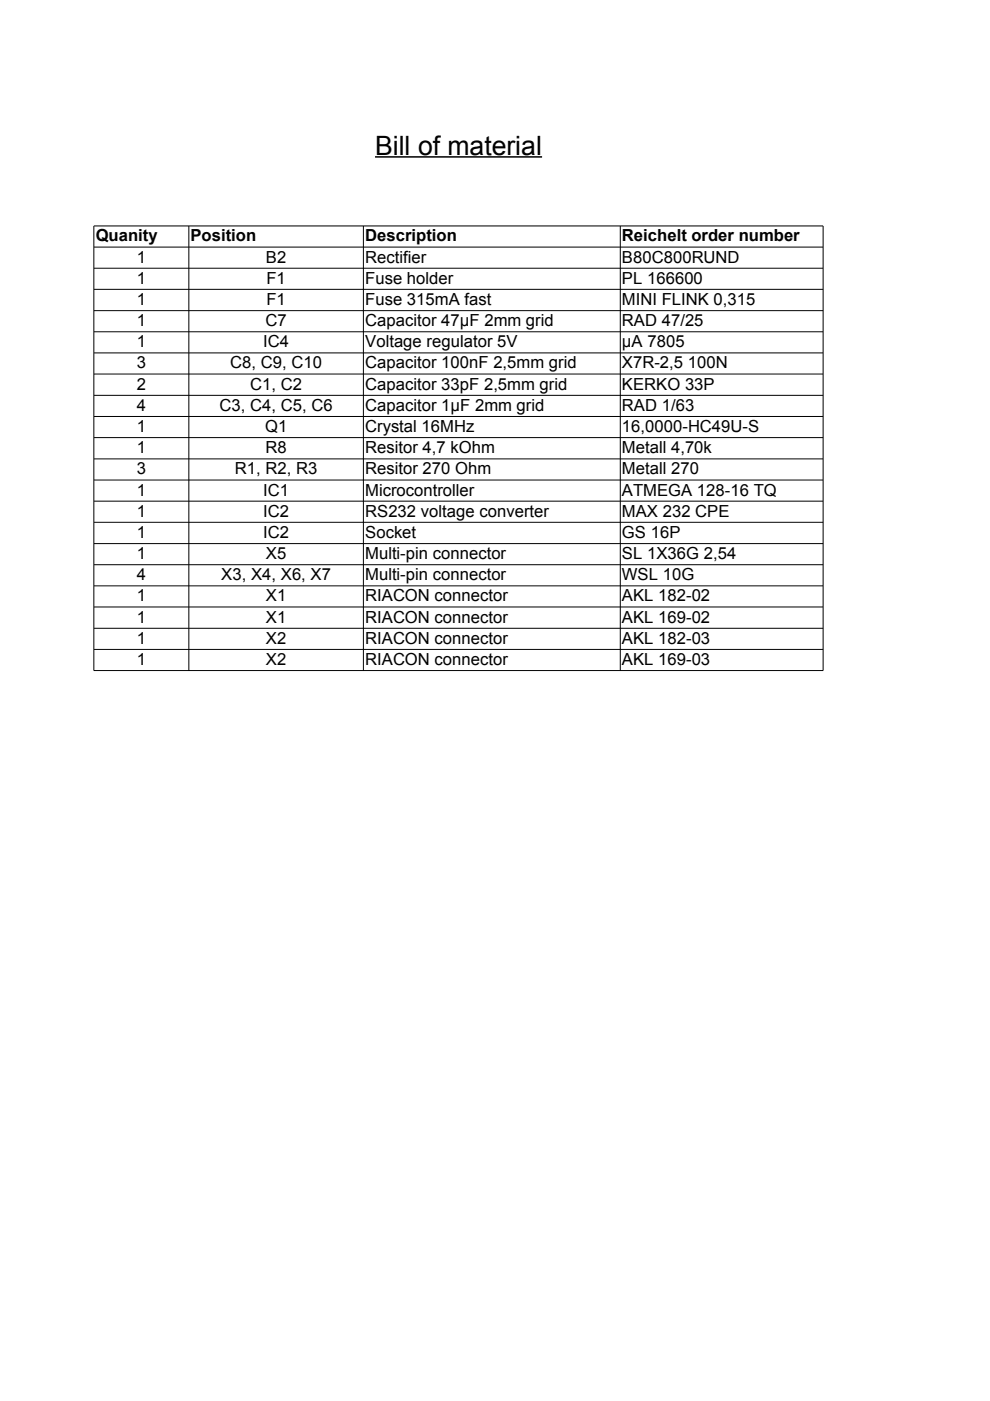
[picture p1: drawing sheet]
<svg xmlns="http://www.w3.org/2000/svg" width="210mm" height="297mm" viewBox="0 0 210 297" stroke-linecap="round" stroke-linejoin="round" font-family="sans-serif">
<defs><g id="words">
<text font-size="5.6" x="79.5" y="32.8">Bill of material</text>
<g font-size="3.5">
<text x="20.3" y="51.2">Quanity</text>
<text x="40.4" y="51.2">Position</text>
<text x="77.4" y="51.2">Description</text>
<text x="131.9" y="51.2">Reichelt order number</text>
<text x="29" y="55.7">1</text>
<text x="56.4" y="55.7">B2</text>
<text x="77.4" y="55.7">Rectifier</text>
<text x="131.9" y="55.7">B80C800RUND</text>
<text x="29" y="60.1">1</text>
<text x="29" y="64.7">1</text>
<text x="56.5" y="60.1">F1</text>
<text x="56.5" y="64.7">F1</text>
<text x="77.4" y="60.1">Fuse holder</text>
<text x="77.4" y="64.7">Fuse 315mA fast</text>
<text x="131.9" y="60.1">PL 166600</text>
<text x="131.9" y="64.7">MINI FLINK 0,315</text>
<text x="29" y="69.1">1</text>
<text x="56.3" y="69.1">C7</text>
<text x="77.4" y="69.1">Capacitor 47µF 2mm grid</text>
<text x="131.9" y="69.1">RAD 47/25</text>
<text x="29" y="73.6">1</text>
<text x="55.8" y="73.6">IC4</text>
<text x="77.4" y="73.6">Voltage regulator 5V</text>
<text x="131.9" y="73.6">µA 7805</text>
<text x="29" y="78.1">3</text>
<text x="29" y="82.6">2</text>
<text x="48.8" y="78.1">C8, C9, C10</text>
<text x="53.1" y="82.6">C1, C2</text>
<text x="77.4" y="78.1">Capacitor 100nF 2,5mm grid</text>
<text x="77.4" y="82.6">Capacitor 33pF 2,5mm grid</text>
<text x="131.9" y="78.1">X7R-2,5 100N</text>
<text x="131.9" y="82.6">KERKO 33P</text>
<text x="29" y="87.1">4</text>
<text x="46.6" y="87.1">C3, C4, C5, C6</text>
<text x="77.4" y="87.1">Capacitor 1µF 2mm grid</text>
<text x="131.9" y="87.1">RAD 1/63</text>
<text x="29" y="91.6">1</text>
<text x="56.2" y="91.6">Q1</text>
<text x="77.4" y="91.6">Crystal 16MHz</text>
<text x="131.9" y="91.6">16,0000-HC49U-S</text>
<text x="29" y="96.1">1</text>
<text x="29" y="100.6">3</text>
<text x="49.8" y="100.6">R1, R2, R3</text>
<text x="56.3" y="96.1">R8</text>
<text x="77.4" y="96.1">Resitor 4,7 kOhm</text>
<text x="77.4" y="100.6">Resitor 270 Ohm</text>
<text x="131.9" y="96.1">Metall 4,70k</text>
<text x="131.9" y="100.6">Metall 270</text>
<text x="29" y="105.1">1</text>
<text x="55.8" y="105.1">IC1</text>
<text x="77.4" y="105.1">Microcontroller</text>
<text x="131.9" y="105.1">ATMEGA 128-16 TQ</text>
<text x="29" y="109.5">1</text>
<text x="55.8" y="109.5">IC2</text>
<text x="77.4" y="109.5">RS232 voltage converter</text>
<text x="131.9" y="109.5">MAX 232 CPE</text>
<text x="29" y="114.1">1</text>
<text x="29" y="118.5">1</text>
<text x="55.8" y="114.1">IC2</text>
<text x="56.4" y="118.5">X5</text>
<text x="77.4" y="114.1">Socket</text>
<text x="77.4" y="118.5">Multi-pin connector</text>
<text x="131.9" y="114.1">GS 16P</text>
<text x="131.9" y="118.5">SL 1X36G 2,54</text>
<text x="29" y="123">4</text>
<text x="46.9" y="123">X3, X4, X6, X7</text>
<text x="77.4" y="123">Multi-pin connector</text>
<text x="131.9" y="123">WSL 10G</text>
<text x="29" y="127.5">1</text>
<text x="56.4" y="127.5">X1</text>
<text x="77.4" y="127.5">RIACON connector</text>
<text x="131.9" y="127.5">AKL 182-02</text>
<text x="29" y="132">1</text>
<text x="29" y="136.5">1</text>
<text x="56.4" y="132">X1</text>
<text x="56.4" y="136.5">X2</text>
<text x="77.4" y="132">RIACON connector</text>
<text x="77.4" y="136.5">RIACON connector</text>
<text x="131.9" y="132">AKL 169-02</text>
<text x="131.9" y="136.5">AKL 182-03</text>
<text x="29" y="141">1</text>
<text x="56.4" y="141">X2</text>
<text x="77.4" y="141">RIACON connector</text>
<text x="131.9" y="141">AKL 169-03</text>
</g>
</g></defs>
<g fill="none" stroke="#000" stroke-width=".21">
<path d="M19.9 47.9h154.6v94.3h-154.6zM19.9 52.4h154.6M19.9 56.9h154.6M40 47.9v94.3M77 47.9v94.3M131.5 47.9v94.3M19.9 61.3h154.6M19.9 65.9h154.6M19.9 70.3h154.6M19.9 74.8h154.6M19.9 79.3h154.6M19.9 83.8h154.6"/>
<path d="M19.9 88.3h154.6M19.9 92.8h154.6M19.9 97.3h154.6M19.9 101.8h154.6M19.9 106.3h154.6M19.9 110.7h154.6M19.9 115.3h154.6M19.9 119.7h154.6M19.9 124.2h154.6M19.9 128.7h154.6M19.9 133.2h154.6M19.9 137.7h154.6"/>
</g>
<path d="M79.5 33.3h35.4" fill="none" stroke="#000" stroke-width=".32"/>
<use href="#words"/>
</svg>
